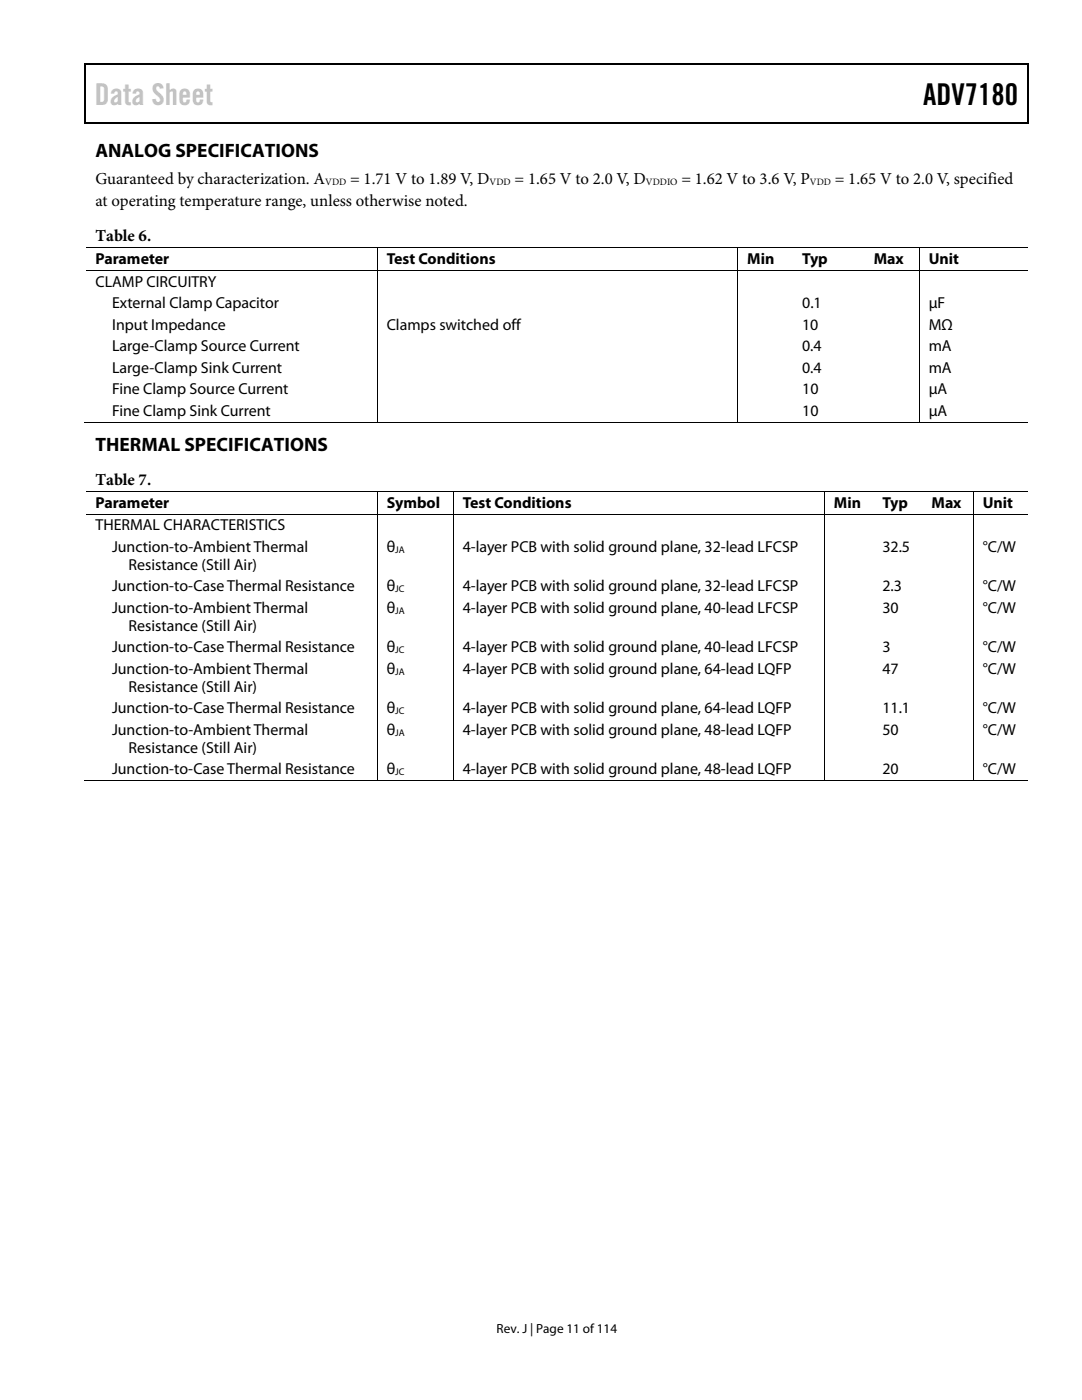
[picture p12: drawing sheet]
<svg xmlns="http://www.w3.org/2000/svg" width="216mm" height="279mm" viewBox="0 0 216 279" stroke-linecap="round" stroke-linejoin="round" font-family="sans-serif">
<defs><g id="words">
<text font-size="6" fill="#c1c1c1" x="18.9" y="21">Data Sheet</text>
<text font-size="6" x="184.2" y="21">ADV7180</text>
<g font-size="3.9">
<text x="19" y="31.3">ANALOG SPECIFICATIONS</text>
<text x="19" y="89.9">THERMAL SPECIFICATIONS</text>
</g>
<g font-size="3.3">
<text x="19" y="41">at operating temperature range, unless otherwise noted.</text>
<text x="19" y="36.8">Guaranteed by characterization. A</text>
<text x="69.9" y="36.8">= 1.71 V to 1.89 V, D</text>
<text x="102.7" y="36.8">= 1.65 V to 2.0 V, D</text>
<text x="136" y="36.8">= 1.62 V to 3.6 V, P</text>
<text x="166.6" y="36.8">= 1.65 V to 2.0 V, specified</text>
<text x="19" y="48.2">Table 6.</text>
<text x="19" y="96.8">Table 7.</text>
</g>
<g font-size="3.2">
<text x="19" y="52.7">Parameter</text>
<text x="77.2" y="52.7">Test Conditions</text>
<text x="149.1" y="52.7">Min</text>
<text x="160.1" y="52.7">Typ</text>
<text x="174.4" y="52.7">Max</text>
<text x="185.3" y="52.7">Unit</text>
<text x="19" y="57.2">CLAMP CIRCUITRY</text>
<text x="22.4" y="61.5">External Clamp Capacitor</text>
<text x="22.4" y="65.8">Input Impedance</text>
<text x="77.2" y="65.8">Clamps switched off</text>
<text x="160.1" y="65.8">10</text>
<text x="160.1" y="61.5">0.1</text>
<text x="185.3" y="65.8">MΩ</text>
<text x="185.3" y="61.5">µF</text>
<text x="22.4" y="70.1">Large-Clamp Source Current</text>
<text x="160.1" y="70.1">0.4</text>
<text x="185.3" y="70.1">mA</text>
<text x="22.4" y="74.4">Large-Clamp Sink Current</text>
<text x="160.1" y="74.4">0.4</text>
<text x="185.3" y="74.4">mA</text>
<text x="22.4" y="78.7">Fine Clamp Source Current</text>
<text x="22.4" y="83">Fine Clamp Sink Current</text>
<text x="160.1" y="78.7">10</text>
<text x="160.1" y="83">10</text>
<text x="185.3" y="78.7">µA</text>
<text x="185.3" y="83">µA</text>
<text x="19" y="101.3">Parameter</text>
<text x="77.2" y="101.3">Symbol</text>
<text x="92.3" y="101.3">Test Conditions</text>
<text x="166.4" y="101.3">Min</text>
<text x="176.1" y="101.3">Typ</text>
<text x="185.9" y="101.3">Max</text>
<text x="196.1" y="101.3">Unit</text>
<text x="19" y="105.8">THERMAL CHARACTERISTICS</text>
<text x="22.4" y="110.1">Junction-to-Ambient Thermal</text>
<text x="25.7" y="113.7">Resistance (Still Air)</text>
<text x="77.2" y="110.1">θ</text>
<text x="92.3" y="110.1">4-layer PCB with solid ground plane, 32-lead LFCSP</text>
<text x="176.1" y="110.1">32.5</text>
<text x="196.1" y="110.1">°C/W</text>
<text x="22.4" y="118">Junction-to-Case Thermal Resistance</text>
<text x="77.2" y="118">θ</text>
<text x="92.3" y="118">4-layer PCB with solid ground plane, 32-lead LFCSP</text>
<text x="176.1" y="118">2.3</text>
<text x="196.1" y="118">°C/W</text>
<text x="22.4" y="122.3">Junction-to-Ambient Thermal</text>
<text x="25.7" y="125.9">Resistance (Still Air)</text>
<text x="77.2" y="122.3">θ</text>
<text x="92.3" y="122.3">4-layer PCB with solid ground plane, 40-lead LFCSP</text>
<text x="176.1" y="122.3">30</text>
<text x="196.1" y="122.3">°C/W</text>
<text x="22.4" y="130.2">Junction-to-Case Thermal Resistance</text>
<text x="77.2" y="130.2">θ</text>
<text x="92.3" y="130.2">4-layer PCB with solid ground plane, 40-lead LFCSP</text>
<text x="176.1" y="130.2">3</text>
<text x="196.1" y="130.2">°C/W</text>
<text x="22.4" y="134.5">Junction-to-Ambient Thermal</text>
<text x="77.2" y="134.5">θ</text>
<text x="92.3" y="134.5">4-layer PCB with solid ground plane, 64-lead LQFP</text>
<text x="176.1" y="134.5">47</text>
<text x="196.1" y="134.5">°C/W</text>
<text x="22.4" y="142.4">Junction-to-Case Thermal Resistance</text>
<text x="25.7" y="138.1">Resistance (Still Air)</text>
<text x="77.2" y="142.4">θ</text>
<text x="92.3" y="142.4">4-layer PCB with solid ground plane, 64-lead LQFP</text>
<text x="176.1" y="142.4">11.1</text>
<text x="196.1" y="142.4">°C/W</text>
<text x="22.4" y="146.7">Junction-to-Ambient Thermal</text>
<text x="77.2" y="146.7">θ</text>
<text x="92.3" y="146.7">4-layer PCB with solid ground plane, 48-lead LQFP</text>
<text x="176.1" y="146.7">50</text>
<text x="196.1" y="146.7">°C/W</text>
<text x="22.4" y="154.5">Junction-to-Case Thermal Resistance</text>
<text x="25.7" y="150.3">Resistance (Still Air)</text>
<text x="77.2" y="154.5">θ</text>
<text x="92.3" y="154.5">4-layer PCB with solid ground plane, 48-lead LQFP</text>
<text x="176.1" y="154.5">20</text>
<text x="196.1" y="154.5">°C/W</text>
</g>
<text font-size="2.6" x="99.1" y="266">Rev. J | Page 11 of 114</text>
<g font-size="1.9">
<text x="64.9" y="36.9">VDD</text>
<text x="97.7" y="36.9">VDD</text>
<text x="128.9" y="36.9">VDDIO</text>
<text x="161.6" y="36.9">VDD</text>
<text x="78.9" y="110.3">JA</text>
<text x="78.9" y="118.2">JC</text>
<text x="78.9" y="122.4">JA</text>
<text x="78.9" y="130.3">JC</text>
<text x="78.9" y="134.6">JA</text>
<text x="78.9" y="142.5">JC</text>
<text x="78.9" y="146.8">JA</text>
<text x="78.9" y="154.7">JC</text>
</g>
</g></defs>
<g fill="#000">
<path d="M16.9 12.7h.2v1h-.2zM16.9 12.7h.2v.3h-.2zM82.5 12.7h.3v.3h-.3zM205.1 12.7h.2v1h-.2zM205.1 12.7h.2v.3h-.2zM16.9 24.4h.2v.3h-.2zM82.3 24.4h.2v.3h-.2zM205.1 24.4h.2v.3h-.2zM75.2 49.4h.2v.2h-.2zM75.2 53.9h.2v.2h-.2zM147.1 49.4h.2v.2h-.2zM147.1 53.9h.2v.2h-.2z"/>
<path d="M158.2 49.4h.1v.2h-.1zM158.2 53.9h.1v.2h-.1zM172.4 49.4h.2v.2h-.2zM172.4 53.9h.2v.2h-.2zM183.3 49.4h.2v.2h-.2zM183.3 53.9h.2v.2h-.2zM75.2 84.2h.2v.1h-.2zM75.2 98h.2v.2h-.2zM90.3 98h.2v.2h-.2zM147.1 84.2h.2v.1h-.2zM157.9 84.2h.2v.1h-.2zM164.4 98h.2v.2h-.2z"/>
<path d="M172.2 84.2h.2v.1h-.2zM174.2 98h.1v.2h-.1zM183.3 84.2h.2v.1h-.2zM184 98h.1v.2h-.1zM194.1 98h.2v.2h-.2zM75.2 102.5h.2v.2h-.2zM90.3 102.5h.2v.2h-.2zM164.4 102.5h.2v.2h-.2zM174.2 102.5h.1v.2h-.1zM184 102.5h.1v.2h-.1zM194.1 102.5h.2v.2h-.2zM75.2 155.7h.2v.2h-.2z"/>
<path d="M90.3 155.7h.2v.2h-.2zM164.4 155.7h.2v.2h-.2zM173.9 155.7h.2v.2h-.2zM183.7 155.7h.2v.2h-.2zM194.1 155.7h.2v.2h-.2z"/>
</g>
<path d="M17 13.7v10.7M17.1 12.8h65.4M82.8 12.8h122.3M205.2 13.7v10.7M17.1 24.5h188" fill="none" stroke="#000" stroke-width=".25"/>
<g fill="none" stroke="#000" stroke-width=".2">
<path d="M17.1 49.5h58.1M17.1 54h58.1M75.3 49.6v4.3M75.3 54.1v30.1M75.4 49.5h71.7M75.4 54h71.7M147.2 49.6v4.3M147.2 54.1v30.1M147.3 49.5h10.9M147.3 54h10.9M158.3 49.5h14.1M158.3 54h14.1"/>
<path d="M172.6 49.5h10.7M172.6 54h10.7M183.4 49.6v4.3M183.4 54.1v30.1M183.5 49.5h21.6M183.5 54h21.6M16.9 84.2h58.3M17.1 98.1h58.1M75.3 98.2v4.3M75.4 84.2h71.7M75.4 98.1h14.9M90.4 98.2v4.3"/>
<path d="M90.5 98.1h73.9M147.3 84.2h36M164.5 98.2v4.3M164.5 98.1h9.7M174.3 98.1h9.7M183.5 84.2h21.6M184.1 98.1h10M194.2 98.2v4.3M194.3 98.1h10.8M17.1 102.6h58.1M75.3 102.7v53M75.4 102.6h14.9"/>
<path d="M90.4 102.7v53M90.5 102.6h73.9M164.5 102.7v53M164.5 102.6h9.7M174.3 102.6h9.7M184.1 102.6h10M194.2 102.7v53M194.3 102.6h10.8M16.9 155.8h58.3M75.4 155.8h14.9M90.5 155.8h73.9M164.5 155.8h29.6"/>
<path d="M194.3 155.8h10.8"/>
</g>
<use href="#words"/>
</svg>
